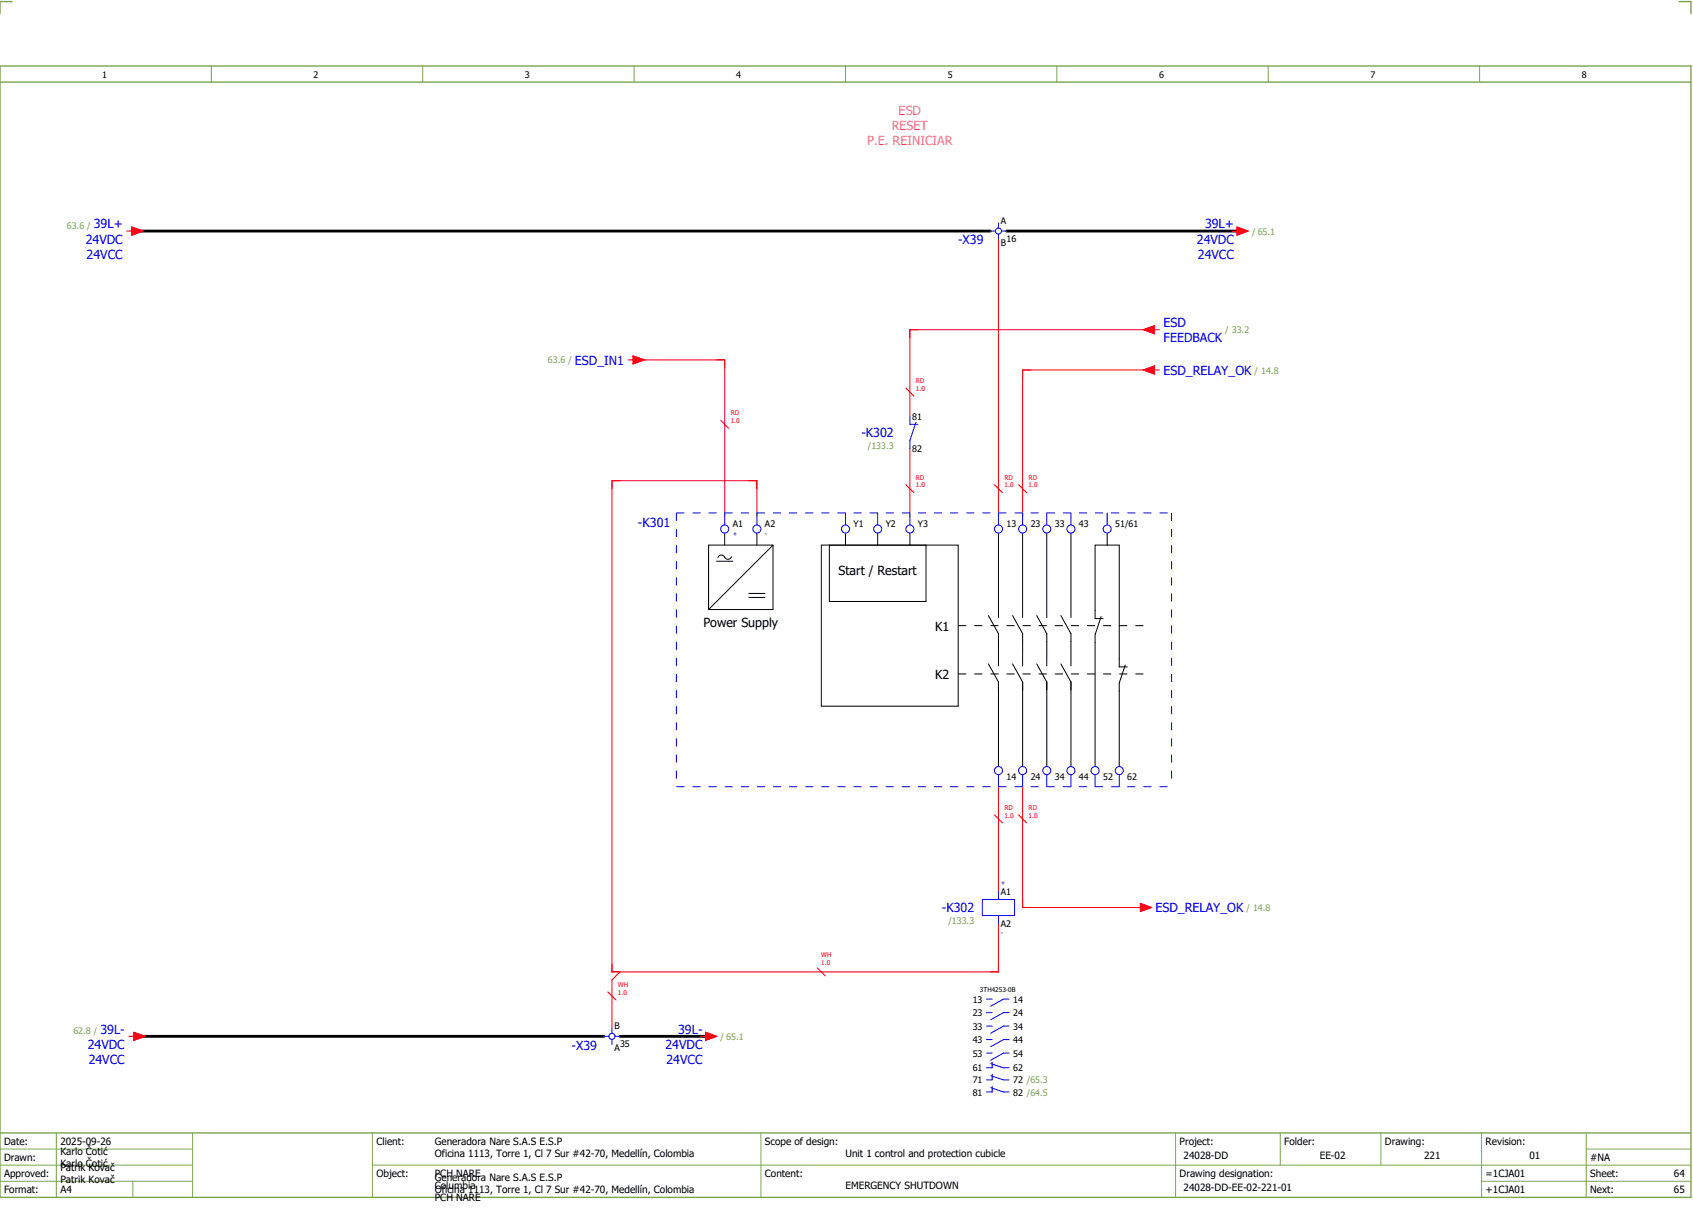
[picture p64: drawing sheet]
<svg xmlns="http://www.w3.org/2000/svg" width="421mm" height="301mm" viewBox="0 0 421 301" stroke-linecap="round" stroke-linejoin="round" font-family="sans-serif">
<defs><g id="words">
<g font-size="3.1" fill="#f0f">
<text x="223.2" y="28.5">ESD</text>
<text x="221.5" y="32.3">RESET</text>
<text x="215.4" y="36">P.E. REINICIAR</text>
</g>
<g font-size="3.1" fill="#00f">
<text x="23.3" y="56.8">39L+</text>
<text x="299.3" y="56.8">39L+</text>
<text x="21.3" y="60.5">24VDC</text>
<text x="21.5" y="64.3">24VCC</text>
<text x="238" y="60.7">-X39</text>
<text x="297.3" y="60.5">24VDC</text>
<text x="297.5" y="64.3">24VCC</text>
<text x="289" y="81.3">ESD</text>
<text x="289" y="85">FEEDBACK</text>
<text x="142.8" y="90.6">ESD_IN1</text>
<text x="289" y="93.1">ESD_RELAY_OK</text>
<text x="214" y="108.6">-K302</text>
<text x="158.5" y="131">-K301</text>
<text x="234" y="226.6">-K302</text>
<text x="287" y="226.6">ESD_RELAY_OK</text>
<text x="24.9" y="256.8">39L-</text>
<text x="168.4" y="256.8">39L-</text>
<text x="21.8" y="260.5">24VDC</text>
<text x="142" y="260.7">-X39</text>
<text x="165.3" y="260.5">24VDC</text>
<text x="22" y="264.3">24VCC</text>
<text x="165.5" y="264.3">24VCC</text>
</g>
<g font-size="3.1">
<text x="208.3" y="142.8">Start / Restart</text>
<text x="174.7" y="155.8">Power Supply</text>
<text x="232.2" y="156.8">K1</text>
<text x="232.2" y="168.8">K2</text>
</g>
<g font-size="2.5">
<text x="1" y="284.4">Date:</text>
<text x="15" y="286.9">Karlo Čotić</text>
<text x="15" y="284.4">2025-09-26</text>
<text x="93.5" y="284.4">Client:</text>
<text x="108" y="284.4">Generadora Nare S.A.S E.S.P</text>
<text x="108" y="287.4">Oficina 1113, Torre 1, Cl 7 Sur #42-70, Medellín, Colombia</text>
<text x="190" y="284.4">Scope of design:</text>
<text x="210" y="287.4">Unit 1 control and protection cubicle</text>
<text x="293" y="284.4">Project:</text>
<text x="294" y="287.9">24028-DD</text>
<text x="319" y="284.4">Folder:</text>
<text x="327.8" y="287.9">EE-02</text>
<text x="344" y="284.4">Drawing:</text>
<text x="353.7" y="287.9">221</text>
<text x="369" y="284.4">Revision:</text>
<text x="379.9" y="287.9">01</text>
<text x="1" y="288.4">Drawn:</text>
<text x="1" y="292.4">Approved:</text>
<text x="15" y="289.9">Karlo Čotić</text>
<text x="15" y="290.9">Patrik Kovač</text>
<text x="15" y="293.9">Patrik Kovač</text>
<text x="93.5" y="292.4">Object:</text>
<text x="108" y="293.4">Generadora Nare S.A.S E.S.P</text>
<text x="108" y="292.4">PCH NARE</text>
<text x="190" y="292.4">Content:</text>
<text x="293" y="292.4">Drawing designation:</text>
<text x="369" y="292.4">=1CJA01</text>
<text x="395" y="292.4">Sheet:</text>
<text x="395" y="288.4">#NA</text>
<text x="415.8" y="292.4">64</text>
<text x="1" y="296.4">Format:</text>
<text x="15" y="296.4">A4</text>
<text x="108" y="296.4">Oficina 1113, Torre 1, Cl 7 Sur #42-70, Medellín, Colombia</text>
<text x="108" y="295.4">Columbia</text>
<text x="108" y="298.4">PCH NARE</text>
<text x="210" y="295.4">EMERGENCY SHUTDOWN</text>
<text x="294" y="295.9">24028-DD-EE-02-221-01</text>
<text x="369" y="296.4">+1CJA01</text>
<text x="395" y="296.4">Next:</text>
<text x="415.8" y="296.4">65</text>
</g>
<g font-size="2.2">
<text x="25.4" y="19.4">1</text>
<text x="77.9" y="19.4">2</text>
<text x="130.4" y="19.4">3</text>
<text x="182.9" y="19.4">4</text>
<text x="235.4" y="19.4">5</text>
<text x="287.9" y="19.4">6</text>
<text x="340.4" y="19.4">7</text>
<text x="392.9" y="19.4">8</text>
<text x="248.6" y="55.5">A</text>
<text x="248.6" y="61">B</text>
<text x="250" y="60">16</text>
<text x="226.6" y="104.3">81</text>
<text x="226.6" y="112.2">82</text>
<text x="182" y="130.9">A1</text>
<text x="190" y="130.9">A2</text>
<text x="212" y="130.9">Y1</text>
<text x="220" y="130.9">Y2</text>
<text x="228" y="130.9">Y3</text>
<text x="250" y="130.9">13</text>
<text x="256" y="130.9">23</text>
<text x="262" y="130.9">33</text>
<text x="268" y="130.9">43</text>
<text x="277" y="130.9">51/61</text>
<text x="250" y="193.6">14</text>
<text x="256" y="193.6">24</text>
<text x="262" y="193.6">34</text>
<text x="268" y="193.6">44</text>
<text x="274" y="193.6">52</text>
<text x="280" y="193.6">62</text>
<text x="248.6" y="222.3">A1</text>
<text x="248.6" y="230.2">A2</text>
<text x="241.6" y="249">13</text>
<text x="251.6" y="249">14</text>
<text x="152.6" y="255.5">B</text>
<text x="241.6" y="252.4">23</text>
<text x="241.6" y="255.7">33</text>
<text x="251.6" y="252.4">24</text>
<text x="251.6" y="255.7">34</text>
<text x="152.6" y="261">A</text>
<text x="154" y="260">35</text>
<text x="241.6" y="259.1">43</text>
<text x="241.6" y="262.4">53</text>
<text x="251.6" y="259.1">44</text>
<text x="251.6" y="262.4">54</text>
<text x="241.6" y="266.1">61</text>
<text x="241.6" y="269.1">71</text>
<text x="251.6" y="266.1">62</text>
<text x="251.6" y="269.1">72 /65.3</text>
<text x="241.6" y="272.1">81</text>
<text x="251.6" y="272.1">82 /64.5</text>
</g>
<g font-size="2.2" fill="#7ca552">
<text x="16.6" y="56.9">63.6 /</text>
<text x="311" y="58.3">/ 65.1</text>
<text x="304.3" y="82.8">/ 33.2</text>
<text x="136.1" y="90.3">63.6 /</text>
<text x="311.6" y="92.8">/ 14.8</text>
<text x="215.6" y="111.5">/133.3</text>
<text x="309.6" y="226.3">/ 14.8</text>
<text x="235.6" y="229.5">/133.3</text>
<text x="18.2" y="256.9">62.8 /</text>
<text x="179" y="258.3">/ 65.1</text>
</g>
<g font-size="1.6" fill="#f00">
<text x="227.5" y="95.1">RD</text>
<text x="227.5" y="97.1">1.0</text>
<text x="181.5" y="105.1">1.0</text>
<text x="181.5" y="103.1">RD</text>
<text x="227.5" y="119.1">RD</text>
<text x="249.5" y="119.1">RD</text>
<text x="255.5" y="119.1">RD</text>
<text x="227.5" y="121.1">1.0</text>
<text x="249.5" y="121.1">1.0</text>
<text x="255.5" y="121.1">1.0</text>
<text x="249.5" y="203.1">1.0</text>
<text x="249.5" y="201.1">RD</text>
<text x="255.5" y="203.1">1.0</text>
<text x="255.5" y="201.1">RD</text>
<text x="204" y="239.6">1.0</text>
<text x="204" y="237.6">WH</text>
<text x="153.5" y="245.1">WH</text>
<text x="153.5" y="247.1">1.0</text>
</g>
<g font-size="1.6" fill="#00f">
<text x="182" y="133">+</text>
<text x="190" y="133">-</text>
<text x="248.6" y="219.8">+</text>
<text x="248.6" y="232.3">-</text>
</g>
<text font-size="1.6" x="243.4" y="246.5">3TH4253-0B</text>
</g></defs>
<path d="M0 16.4h420v281h-420zM3 .4h-3v3M417 .4h3v3M0 20.4h420M0 281.4h420" fill="none" stroke="#7ca552" stroke-width=".35"/>
<g fill="none" stroke="#7ca552" stroke-width=".25">
<path d="M52.5 16.4v4M105 16.4v4M157.5 16.4v4M210 16.4v4M262.5 16.4v4M315 16.4v4M367.5 16.4v4M0 285.4h47.8M0 293.4h47.8M14 281.4v16M33 293.4v4M47.8 281.4v16"/>
<path d="M47.8 289.4h-47.8M92.5 281.4v16M92.5 289.4h327.5M189 281.4v16M292 281.4v15.8M318 281.4v8M343 281.4v8M368 281.4v15.8M368 293.4h52M394 285.4h26M394 281.4v15.8"/>
</g>
<g fill="none" stroke="#f00" stroke-width=".25">
<path d="M31.5 57.4h1.2M32.7 56.4l2.8 1-2.8 1zM248 59.4v69M306 57.4h1.3M307.3 56.4l2.7 1-2.7 1zM156 89.4h1.2M157.2 88.4l2.8 1-2.8 1zM158 89.4h22v39M225 96.4l2 2M284 81.9l2.8-1v2zM284 91.9l2.8-1v2zM286 81.9h-60v21.5"/>
<path d="M286 91.9h-32v36.5M286.8 81.9h1.2M286.8 91.9h1.2M179 104.4l2 2M226 111.4v17M188 128.4v-9h-36v122h96v-12M225 120.4l2 2M247 120.4l2 2M253 120.4l2 2M248 195.4v26M254 195.4v30h30M247 202.4l2 2"/>
<path d="M253 202.4l2 2M283.2 224.4l2.8 1-2.8 1zM32 257.4h1.3M33.3 256.4l2.7 1-2.7 1zM151 246.4l2 2M154 241.4l-2 2v12M174 257.4h1.3M175.3 256.4l2.7 1-2.7 1zM203 240.4l2 2"/>
</g>
<path d="M33.5 57.4h212.5M250 57.4h58M34 257.4h116M154 257.4h22" fill="none" stroke="#000" stroke-width=".7"/>
<g fill="none" stroke="#000" stroke-width=".25">
<path d="M178 139.4h4M178.3 138.5l.2-.3a.9 .9 0 0 1 1.5 .3M180 132.4v3M181.7 138.3a.9 .9 0 0 1-.9 .6 .9 .9 0 0 1-.8-.6M188 132.4v3M192 135.4v16h-16M192 135.4h-16v16M192 135.4l-16 16M204 135.4h34v40h-34zM206 135.4v14h24v-14M210 132.4v3M218 132.4v3"/>
<path d="M226 132.4v3M248 132.4v21M254 132.4v21M260 132.4v21M266 132.4v21M275 132.4v3M186 148.4h4M186 147.4h4M245.5 152.9l2.5 4.5v8M251.5 152.9l2.5 4.5v8M257.5 152.9l2.5 4.5v8M263.5 152.9l2.5 4.5v8"/>
<path d="M273.5 153.1l-1.5 4.5v32.8M274 153.6h-2v-18.2h6v30.2h2M245.5 164.9l2.5 4.5v21M251.5 164.9l2.5 4.5v21M257.5 164.9l2.5 4.5v21M263.5 164.9l2.5 4.5v21M279.5 165.1l-1.5 4.5v20.8"/>
</g>
<path d="M238 155.4h46M238 167.4h46" fill="none" stroke="#000" stroke-width=".25" stroke-dasharray="2 2" stroke-linecap="butt"/>
<path d="M168 127.4h123M168 127.4v68M291 127.4v68M168 195.4h123" fill="none" stroke="#00f" stroke-width=".25" stroke-dasharray="2 2" stroke-linecap="butt"/>
<g fill="none" stroke="#00f" stroke-width=".25">
<path d="M246 57.4h1.2M248 55.4v1.2M248 58.1v1.3M248.7 57.4h1.3M226 103.4v2h2M227.5 104.9l-1.5 4.5v2M180 127.4v3M188 127.4v3M210 127.4v3M218 127.4v3M226 127.4v3M248 127.4v3"/>
<path d="M254 127.4v3M260 127.4v3M266 127.4v3M275 127.4v3M248 192.4v3M254 192.4v3M260 192.4v3M266 192.4v3M272 192.4v3M278 192.4v3M244 223.4h8v4h-8zM248 221.4v2"/>
<path d="M248 227.4v2M150 257.4h1.2M152 255.4v1.2M152 258.1v1.3M152.7 257.4h1.3M245 248.2h1.4M245 251.5h1.4M245 254.9h1.4M245 258.2h1.4M250.6 248.2h-1.4l-3.1 1.7M250.6 251.5h-1.4l-3.1 1.8M250.6 254.9h-1.4l-3.1 1.7"/>
<path d="M250.6 258.2h-1.4l-3.1 1.8M245 261.6h1.4M246.1 264.2l3.1 1h1.4M246.1 267.2l3.1 1h1.4M246.1 270.2l3.1 1h1.4M246.4 263.8v1.4h-1.4M246.4 266.8v1.4h-1.4M246.4 269.8v1.4h-1.4M250.6 261.6h-1.4l-3.1 1.7"/>
<circle cx="248" cy="57.4" r=".75"/>
<circle cx="180" cy="131.4" r="1"/>
<circle cx="188" cy="131.4" r="1"/>
<circle cx="210" cy="131.4" r="1"/>
<circle cx="218" cy="131.4" r="1"/>
<circle cx="226" cy="131.4" r="1"/>
<circle cx="248" cy="131.4" r="1"/>
<circle cx="254" cy="131.4" r="1"/>
<circle cx="260" cy="131.4" r="1"/>
<circle cx="266" cy="131.4" r="1"/>
<circle cx="275" cy="131.4" r="1"/>
<circle cx="248" cy="191.4" r="1"/>
<circle cx="254" cy="191.4" r="1"/>
<circle cx="260" cy="191.4" r="1"/>
<circle cx="266" cy="191.4" r="1"/>
<circle cx="272" cy="191.4" r="1"/>
<circle cx="278" cy="191.4" r="1"/>
<circle cx="152" cy="257.4" r=".75"/>
</g>
<g fill="#f00" stroke="#f00" stroke-width=".25">
<path d="M284 81.9l2.8-1v2z"/>
<path d="M33.3 256.4l2.7 1-2.7 1z"/>
<path d="M32.7 56.4l2.8 1-2.8 1z"/>
<path d="M157.2 88.4l2.8 1-2.8 1z"/>
<path d="M283.2 224.4l2.8 1-2.8 1z"/>
<path d="M284 91.9l2.8-1v2z"/>
<path d="M307.3 56.4l2.7 1-2.7 1z"/>
<path d="M175.3 256.4l2.7 1-2.7 1z"/>
</g>
<use href="#words"/>
</svg>
